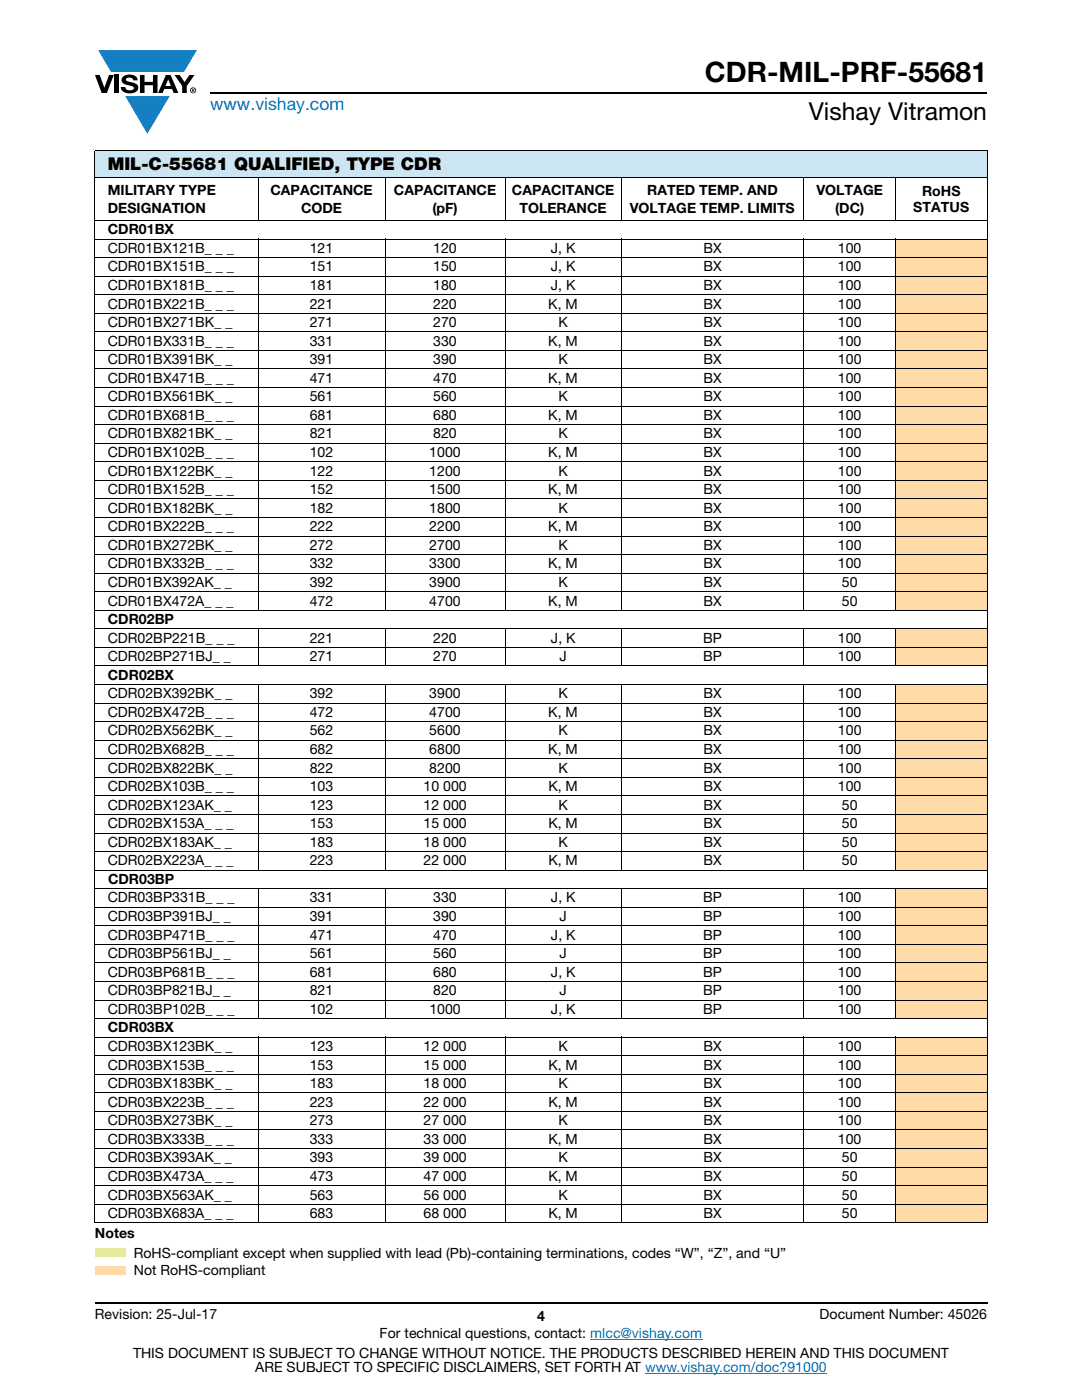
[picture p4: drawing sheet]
<svg xmlns="http://www.w3.org/2000/svg" width="216mm" height="279mm" viewBox="0 0 216 279" stroke-linecap="round" stroke-linejoin="round" font-family="sans-serif">
<defs><g id="words">
<text font-size="5.6" x="140.6" y="16.4">CDR-MIL-PRF-55681</text>
<text font-size="4.9" x="161.4" y="24">Vishay Vitramon</text>
<text font-size="3.5" fill="#007ec4" x="42" y="21.9">www.vishay.com</text>
<text font-size="3.5" x="21.5" y="34">MIL-C-55681 QUALIFIED, TYPE CDR</text>
<g font-size="2.8">
<text x="21.5" y="38.9">MILITARY TYPE</text>
<text x="54" y="38.9">CAPACITANCE</text>
<text x="78.6" y="38.9">CAPACITANCE</text>
<text x="102.1" y="38.9">CAPACITANCE</text>
<text x="129.1" y="38.9">RATED TEMP. AND</text>
<text x="162.9" y="38.9">VOLTAGE</text>
<text x="184" y="39.1">RoHS</text>
<text x="21.5" y="46.8">CDR01BX</text>
<text x="21.5" y="42.4">DESIGNATION</text>
<text x="60.1" y="42.4">CODE</text>
<text x="86.3" y="42.4">(pF)</text>
<text x="103.7" y="42.4">TOLERANCE</text>
<text x="125.6" y="42.4">VOLTAGE TEMP. LIMITS</text>
<text x="166.6" y="42.4">(DC)</text>
<text x="182.2" y="42.2">STATUS</text>
<text x="21.5" y="50.5">CDR01BX121B_ _ _</text>
<text x="61.8" y="50.5">121</text>
<text x="86.4" y="50.5">120</text>
<text x="109.9" y="50.5">J, K</text>
<text x="140.4" y="50.5">BX</text>
<text x="167.2" y="50.5">100</text>
<text x="21.5" y="54.2">CDR01BX151B_ _ _</text>
<text x="21.5" y="57.9">CDR01BX181B_ _ _</text>
<text x="61.8" y="54.2">151</text>
<text x="61.8" y="57.9">181</text>
<text x="86.4" y="54.2">150</text>
<text x="86.4" y="57.9">180</text>
<text x="109.9" y="54.2">J, K</text>
<text x="109.9" y="57.9">J, K</text>
<text x="140.4" y="54.2">BX</text>
<text x="140.4" y="57.9">BX</text>
<text x="167.2" y="54.2">100</text>
<text x="167.2" y="57.9">100</text>
<text x="21.5" y="61.6">CDR01BX221B_ _ _</text>
<text x="21.5" y="65.3">CDR01BX271BK_ _</text>
<text x="61.8" y="61.6">221</text>
<text x="61.8" y="65.3">271</text>
<text x="86.4" y="61.6">220</text>
<text x="86.5" y="65.3">270</text>
<text x="109.4" y="61.6">K, M</text>
<text x="111.4" y="65.3">K</text>
<text x="140.4" y="61.6">BX</text>
<text x="140.4" y="65.3">BX</text>
<text x="167.2" y="61.6">100</text>
<text x="167.2" y="65.3">100</text>
<text x="21.5" y="69">CDR01BX331B_ _ _</text>
<text x="61.8" y="69">331</text>
<text x="86.4" y="69">330</text>
<text x="109.4" y="69">K, M</text>
<text x="140.4" y="69">BX</text>
<text x="167.2" y="69">100</text>
<text x="21.5" y="72.7">CDR01BX391BK_ _</text>
<text x="21.5" y="76.4">CDR01BX471B_ _ _</text>
<text x="61.8" y="76.4">471</text>
<text x="61.8" y="72.7">391</text>
<text x="86.4" y="76.4">470</text>
<text x="86.5" y="72.7">390</text>
<text x="109.4" y="76.4">K, M</text>
<text x="111.4" y="72.7">K</text>
<text x="140.4" y="76.4">BX</text>
<text x="140.4" y="72.7">BX</text>
<text x="167.2" y="76.4">100</text>
<text x="167.2" y="72.7">100</text>
<text x="21.5" y="80.1">CDR01BX561BK_ _</text>
<text x="21.5" y="83.8">CDR01BX681B_ _ _</text>
<text x="61.8" y="83.8">681</text>
<text x="61.8" y="80.1">561</text>
<text x="86.4" y="83.8">680</text>
<text x="86.5" y="80.1">560</text>
<text x="109.4" y="83.8">K, M</text>
<text x="111.4" y="80.1">K</text>
<text x="140.4" y="83.8">BX</text>
<text x="140.4" y="80.1">BX</text>
<text x="167.2" y="83.8">100</text>
<text x="167.2" y="80.1">100</text>
<text x="21.5" y="87.5">CDR01BX821BK_ _</text>
<text x="61.8" y="87.5">821</text>
<text x="86.5" y="87.5">820</text>
<text x="111.4" y="87.5">K</text>
<text x="140.4" y="87.5">BX</text>
<text x="167.2" y="87.5">100</text>
<text x="21.5" y="91.2">CDR01BX102B_ _ _</text>
<text x="21.5" y="94.9">CDR01BX122BK_ _</text>
<text x="61.8" y="91.2">102</text>
<text x="61.8" y="94.9">122</text>
<text x="85.7" y="91.2">1000</text>
<text x="85.7" y="94.9">1200</text>
<text x="109.4" y="91.2">K, M</text>
<text x="111.4" y="94.9">K</text>
<text x="140.4" y="91.2">BX</text>
<text x="140.4" y="94.9">BX</text>
<text x="167.2" y="91.2">100</text>
<text x="167.2" y="94.9">100</text>
<text x="21.5" y="98.6">CDR01BX152B_ _ _</text>
<text x="61.8" y="98.6">152</text>
<text x="85.7" y="98.6">1500</text>
<text x="109.4" y="98.6">K, M</text>
<text x="140.4" y="98.6">BX</text>
<text x="167.2" y="98.6">100</text>
<text x="21.5" y="102.3">CDR01BX182BK_ _</text>
<text x="21.5" y="106">CDR01BX222B_ _ _</text>
<text x="61.8" y="106">222</text>
<text x="61.8" y="102.3">182</text>
<text x="85.7" y="106">2200</text>
<text x="85.7" y="102.3">1800</text>
<text x="109.4" y="106">K, M</text>
<text x="111.4" y="102.3">K</text>
<text x="140.4" y="106">BX</text>
<text x="140.4" y="102.3">BX</text>
<text x="167.2" y="106">100</text>
<text x="167.2" y="102.3">100</text>
<text x="21.5" y="109.7">CDR01BX272BK_ _</text>
<text x="21.5" y="113.4">CDR01BX332B_ _ _</text>
<text x="61.8" y="113.4">332</text>
<text x="61.8" y="109.7">272</text>
<text x="85.7" y="113.4">3300</text>
<text x="85.7" y="109.7">2700</text>
<text x="109.4" y="113.4">K, M</text>
<text x="111.4" y="109.7">K</text>
<text x="140.4" y="113.4">BX</text>
<text x="140.4" y="109.7">BX</text>
<text x="167.2" y="113.4">100</text>
<text x="167.2" y="109.7">100</text>
<text x="21.5" y="117.1">CDR01BX392AK_ _</text>
<text x="61.8" y="117.1">392</text>
<text x="85.7" y="117.1">3900</text>
<text x="111.4" y="117.1">K</text>
<text x="140.4" y="117.1">BX</text>
<text x="168" y="117.1">50</text>
<text x="21.5" y="120.8">CDR01BX472A_ _ _</text>
<text x="21.5" y="124.5">CDR02BP</text>
<text x="61.8" y="120.8">472</text>
<text x="85.7" y="120.8">4700</text>
<text x="109.4" y="120.8">K, M</text>
<text x="140.4" y="120.8">BX</text>
<text x="168" y="120.8">50</text>
<text x="21.5" y="128.2">CDR02BP221B_ _ _</text>
<text x="21.5" y="132">CDR02BP271BJ_ _</text>
<text x="61.8" y="128.2">221</text>
<text x="61.8" y="132">271</text>
<text x="86.5" y="132">270</text>
<text x="86.5" y="128.2">220</text>
<text x="109.9" y="128.2">J, K</text>
<text x="111.6" y="132">J</text>
<text x="140.3" y="132">BP</text>
<text x="140.3" y="128.2">BP</text>
<text x="167.2" y="132">100</text>
<text x="167.2" y="128.2">100</text>
<text x="21.5" y="135.7">CDR02BX</text>
<text x="21.5" y="139.4">CDR02BX392BK_ _</text>
<text x="21.5" y="143.1">CDR02BX472B_ _ _</text>
<text x="61.8" y="143.1">472</text>
<text x="61.8" y="139.4">392</text>
<text x="85.7" y="143.1">4700</text>
<text x="85.7" y="139.4">3900</text>
<text x="109.4" y="143.1">K, M</text>
<text x="111.4" y="139.4">K</text>
<text x="140.4" y="143.1">BX</text>
<text x="140.4" y="139.4">BX</text>
<text x="167.2" y="143.1">100</text>
<text x="167.2" y="139.4">100</text>
<text x="21.5" y="146.8">CDR02BX562BK_ _</text>
<text x="61.8" y="146.8">562</text>
<text x="85.7" y="146.8">5600</text>
<text x="111.4" y="146.8">K</text>
<text x="140.4" y="146.8">BX</text>
<text x="167.2" y="146.8">100</text>
<text x="21.5" y="150.5">CDR02BX682B_ _ _</text>
<text x="21.5" y="154.2">CDR02BX822BK_ _</text>
<text x="61.8" y="150.5">682</text>
<text x="61.8" y="154.2">822</text>
<text x="85.7" y="150.5">6800</text>
<text x="85.7" y="154.2">8200</text>
<text x="109.4" y="150.5">K, M</text>
<text x="111.4" y="154.2">K</text>
<text x="140.4" y="150.5">BX</text>
<text x="140.4" y="154.2">BX</text>
<text x="167.2" y="150.5">100</text>
<text x="167.2" y="154.2">100</text>
<text x="21.5" y="157.9">CDR02BX103B_ _ _</text>
<text x="21.5" y="161.6">CDR02BX123AK_ _</text>
<text x="61.8" y="157.9">103</text>
<text x="61.8" y="161.6">123</text>
<text x="84.5" y="157.9">10 000</text>
<text x="84.5" y="161.6">12 000</text>
<text x="109.4" y="157.9">K, M</text>
<text x="111.4" y="161.6">K</text>
<text x="140.4" y="157.9">BX</text>
<text x="140.4" y="161.6">BX</text>
<text x="167.2" y="157.9">100</text>
<text x="168" y="161.6">50</text>
<text x="21.5" y="165.3">CDR02BX153A_ _ _</text>
<text x="61.8" y="165.3">153</text>
<text x="84.5" y="165.3">15 000</text>
<text x="109.4" y="165.3">K, M</text>
<text x="140.4" y="165.3">BX</text>
<text x="168" y="165.3">50</text>
<text x="21.5" y="169">CDR02BX183AK_ _</text>
<text x="21.5" y="172.7">CDR02BX223A_ _ _</text>
<text x="61.8" y="172.7">223</text>
<text x="61.8" y="169">183</text>
<text x="84.5" y="172.7">22 000</text>
<text x="84.5" y="169">18 000</text>
<text x="109.4" y="172.7">K, M</text>
<text x="111.4" y="169">K</text>
<text x="140.4" y="172.7">BX</text>
<text x="140.4" y="169">BX</text>
<text x="168" y="172.7">50</text>
<text x="168" y="169">50</text>
<text x="21.6" y="176.4">CDR03BP</text>
<text x="21.5" y="180.1">CDR03BP331B_ _ _</text>
<text x="21.5" y="183.8">CDR03BP391BJ_ _</text>
<text x="61.8" y="180.1">331</text>
<text x="61.8" y="183.8">391</text>
<text x="86.5" y="183.8">390</text>
<text x="86.5" y="180.1">330</text>
<text x="109.9" y="180.1">J, K</text>
<text x="111.6" y="183.8">J</text>
<text x="140.3" y="183.8">BP</text>
<text x="140.3" y="180.1">BP</text>
<text x="167.2" y="183.8">100</text>
<text x="167.2" y="180.1">100</text>
<text x="21.5" y="187.5">CDR03BP471B_ _ _</text>
<text x="21.5" y="191.2">CDR03BP561BJ_ _</text>
<text x="61.8" y="187.5">471</text>
<text x="61.8" y="191.2">561</text>
<text x="86.5" y="191.2">560</text>
<text x="86.5" y="187.5">470</text>
<text x="109.9" y="187.5">J, K</text>
<text x="111.6" y="191.2">J</text>
<text x="140.3" y="191.2">BP</text>
<text x="140.3" y="187.5">BP</text>
<text x="167.2" y="191.2">100</text>
<text x="167.2" y="187.5">100</text>
<text x="21.5" y="194.9">CDR03BP681B_ _ _</text>
<text x="61.8" y="194.9">681</text>
<text x="86.5" y="194.9">680</text>
<text x="109.9" y="194.9">J, K</text>
<text x="140.3" y="194.9">BP</text>
<text x="167.2" y="194.9">100</text>
<text x="21.5" y="198.6">CDR03BP821BJ_ _</text>
<text x="21.5" y="202.3">CDR03BP102B_ _ _</text>
<text x="61.8" y="202.3">102</text>
<text x="61.8" y="198.6">821</text>
<text x="85.7" y="202.3">1000</text>
<text x="86.5" y="198.6">820</text>
<text x="109.9" y="202.3">J, K</text>
<text x="111.6" y="198.6">J</text>
<text x="140.3" y="198.6">BP</text>
<text x="140.3" y="202.3">BP</text>
<text x="167.2" y="198.6">100</text>
<text x="167.2" y="202.3">100</text>
<text x="21.5" y="206">CDR03BX</text>
<text x="21.5" y="209.7">CDR03BX123BK_ _</text>
<text x="61.8" y="209.7">123</text>
<text x="84.5" y="209.7">12 000</text>
<text x="111.4" y="209.7">K</text>
<text x="140.4" y="209.7">BX</text>
<text x="167.2" y="209.7">100</text>
<text x="21.5" y="213.5">CDR03BX153B_ _ _</text>
<text x="61.8" y="213.5">153</text>
<text x="84.5" y="213.5">15 000</text>
<text x="109.4" y="213.5">K, M</text>
<text x="140.4" y="213.5">BX</text>
<text x="167.2" y="213.5">100</text>
<text x="21.5" y="217.2">CDR03BX183BK_ _</text>
<text x="21.5" y="220.9">CDR03BX223B_ _ _</text>
<text x="61.8" y="220.9">223</text>
<text x="61.8" y="217.2">183</text>
<text x="84.5" y="220.9">22 000</text>
<text x="84.5" y="217.2">18 000</text>
<text x="109.4" y="220.9">K, M</text>
<text x="111.4" y="217.2">K</text>
<text x="140.4" y="220.9">BX</text>
<text x="140.4" y="217.2">BX</text>
<text x="167.2" y="220.9">100</text>
<text x="167.2" y="217.2">100</text>
<text x="21.5" y="224.6">CDR03BX273BK_ _</text>
<text x="61.8" y="224.6">273</text>
<text x="84.5" y="224.6">27 000</text>
<text x="111.4" y="224.6">K</text>
<text x="140.4" y="224.6">BX</text>
<text x="167.2" y="224.6">100</text>
<text x="21.5" y="228.3">CDR03BX333B_ _ _</text>
<text x="21.5" y="232">CDR03BX393AK_ _</text>
<text x="61.8" y="228.3">333</text>
<text x="61.8" y="232">393</text>
<text x="84.5" y="228.3">33 000</text>
<text x="84.5" y="232">39 000</text>
<text x="109.4" y="228.3">K, M</text>
<text x="111.4" y="232">K</text>
<text x="140.4" y="228.3">BX</text>
<text x="140.4" y="232">BX</text>
<text x="167.2" y="228.3">100</text>
<text x="168" y="232">50</text>
<text x="21.5" y="235.7">CDR03BX473A_ _ _</text>
<text x="21.5" y="239.4">CDR03BX563AK_ _</text>
<text x="61.8" y="235.7">473</text>
<text x="61.8" y="239.4">563</text>
<text x="84.5" y="235.7">47 000</text>
<text x="84.5" y="239.4">56 000</text>
<text x="109.4" y="235.7">K, M</text>
<text x="111.4" y="239.4">K</text>
<text x="140.4" y="235.7">BX</text>
<text x="140.4" y="239.4">BX</text>
<text x="168" y="235.7">50</text>
<text x="168" y="239.4">50</text>
<text x="21.5" y="243.1">CDR03BX683A_ _ _</text>
<text x="61.8" y="243.1">683</text>
<text x="84.5" y="243.1">68 000</text>
<text x="109.4" y="243.1">K, M</text>
<text x="140.4" y="243.1">BX</text>
<text x="168" y="243.1">50</text>
<text x="18.9" y="247.1">Notes</text>
<text x="26.7" y="251">RoHS-compliant except when supplied with lead (Pb)-containing terminations, codes “W”, “Z”, and “U”</text>
<text x="26.7" y="254.6">Not RoHS-compliant</text>
<text x="18.9" y="263.3">Revision: 25-Jul-17</text>
<text x="107.2" y="263.6">4</text>
<text x="163.6" y="263.3">Document Number: 45026</text>
<text x="75.8" y="267.1">For technical questions, contact: mlcc@vishay.com</text>
<text x="26.5" y="271">THIS DOCUMENT IS SUBJECT TO CHANGE WITHOUT NOTICE. THE PRODUCTS DESCRIBED HEREIN AND THIS DOCUMENT</text>
<text x="50.9" y="273.8">ARE SUBJECT TO SPECIFIC DISCLAIMERS, SET FORTH AT www.vishay.com/doc?91000</text>
</g>
</g></defs>
<g fill="#147fc3">
<path d="M19.6 10h19.7l-2.6 4.3h-1.1h-13.5z"/>
<path d="M25 19.2h8.9l-4.5 7.5z"/>
</g>
<g fill="#000">
<path d="M18.9 15h1l.9 2.5 1-2.5h.9l-1.4 3.6h-1zM22.9 15h.9v3.6h-.9zM24.6 15.3a2.1 2.1 0 0 1 2.8 .3l.1 .4h-.9a.79 .79 0 0 0-.7-.5 .79 .79 0 0 0-.8 .4l.3 .3 1 .2a1.08 1.08 0 0 1 1.2 1 1.08 1.08 0 0 1-1.1 1.2 1.73 1.73 0 0 1-2.4-1.2h.9a.96 .96 0 0 0 .8 .6 .96 .96 0 0 0 .9-.4 1.31 1.31 0 0 0-1.2-.6 1.03 1.03 0 0 1-1.1-.6 1.03 1.03 0 0 1 .2-1.1zM27.9 15h.9v1.3h1.7v-1.3h.9v3.6h-.9v-1.6h-1.7v1.6h-.9zM34.8 15h1.1l.9 1.4 1-1.4h1l-1.5 2.2v1.4h-.9v-1.4z"/>
<path d="M33.6 15.9l.5 1.3h-1.1zM33.1 15l-1.6 3.6h1l.3-.8h1.5l.3 .8h1l-1.6-3.6z"/>
<path d="M38.4 17.8h.2v.2h-.2zM38.3 17.7v.7h.1v-.3l.4 .3-.2-.3 .2-.2-.1-.2z"/>
<path d="M38.1 18a.46 .46 0 0 1 .9 0 .46 .46 0 0 1-.9 0zM37.9 18a.6 .6 0 0 0 1.2 0 .6 .6 0 0 0-1.2 0z"/>
</g>
<path d="M42 18.6h155M18.9 260h178.1" fill="none" stroke="#000" stroke-width=".36"/>
<path d="M117.8 267.3h22.3M128.7 274h36.3" fill="none" stroke="#007ec4" stroke-width=".2"/>
<g fill="#ffd9a6">
<path d="M178.7 47.7h18.3v3.7h-18.3z"/>
<path d="M178.7 51.4h18.3v3.7h-18.3z"/>
<path d="M178.7 55.1h18.3v3.7h-18.3z"/>
<path d="M178.7 58.8h18.3v3.7h-18.3z"/>
<path d="M178.7 62.5h18.3v3.7h-18.3z"/>
<path d="M178.7 66.2h18.3v3.7h-18.3z"/>
<path d="M178.7 69.9h18.3v3.7h-18.3z"/>
<path d="M178.7 73.6h18.3v3.7h-18.3z"/>
<path d="M178.7 77.3h18.3v3.7h-18.3z"/>
<path d="M178.7 81h18.3v3.8h-18.3z"/>
<path d="M178.7 84.8h18.3v3.7h-18.3z"/>
<path d="M178.7 88.5h18.3v3.7h-18.3z"/>
<path d="M178.7 92.2h18.3v3.7h-18.3z"/>
<path d="M178.7 95.9h18.3v3.7h-18.3z"/>
<path d="M178.7 99.6h18.3v3.7h-18.3z"/>
<path d="M178.7 103.3h18.3v3.7h-18.3z"/>
<path d="M178.7 107h18.3v3.7h-18.3z"/>
<path d="M178.7 110.7h18.3v3.7h-18.3z"/>
<path d="M178.7 114.4h18.3v3.7h-18.3z"/>
<path d="M178.7 118.1h18.3v3.7h-18.3z"/>
<path d="M178.7 125.5h18.3v3.7h-18.3z"/>
<path d="M178.7 129.2h18.3v3.7h-18.3z"/>
<path d="M178.7 136.6h18.3v3.7h-18.3z"/>
<path d="M178.7 140.3h18.3v3.7h-18.3z"/>
<path d="M178.7 144h18.3v3.7h-18.3z"/>
<path d="M178.7 147.7h18.3v3.7h-18.3z"/>
<path d="M178.7 151.4h18.3v3.7h-18.3z"/>
<path d="M178.7 155.1h18.3v3.7h-18.3z"/>
<path d="M178.7 158.8h18.3v3.7h-18.3z"/>
<path d="M178.7 162.5h18.3v3.7h-18.3z"/>
<path d="M178.7 166.2h18.3v3.7h-18.3z"/>
<path d="M178.7 169.9h18.3v3.8h-18.3z"/>
<path d="M178.7 177.4h18.3v3.7h-18.3z"/>
<path d="M178.7 181.1h18.3v3.7h-18.3z"/>
<path d="M178.7 184.8h18.3v3.7h-18.3z"/>
<path d="M178.7 188.5h18.3v3.7h-18.3z"/>
<path d="M178.7 192.2h18.3v3.7h-18.3z"/>
<path d="M178.7 195.9h18.3v3.7h-18.3z"/>
<path d="M178.7 199.6h18.3v3.7h-18.3z"/>
<path d="M178.7 207h18.3v3.7h-18.3z"/>
<path d="M178.7 210.7h18.3v3.7h-18.3z"/>
<path d="M178.7 214.4h18.3v3.7h-18.3z"/>
<path d="M178.7 218.1h18.3v3.7h-18.3z"/>
<path d="M178.7 221.8h18.3v3.7h-18.3z"/>
<path d="M178.7 225.5h18.3v3.7h-18.3z"/>
<path d="M178.7 229.2h18.3v3.7h-18.3z"/>
<path d="M178.7 232.9h18.3v3.7h-18.3z"/>
<path d="M178.7 236.6h18.3v3.7h-18.3z"/>
<path d="M178.7 240.3h18.3v3.7h-18.3z"/>
</g>
<path d="M18.9 30h178.1v5.5h-178.1z" fill="#cce5f3"/>
<path d="M18.9 249.2h6.1v1.7h-6.1z" fill="#e6e89c"/>
<path d="M19.1 249.3h5.9" fill="none" stroke="#e6e89c" stroke-width=".36"/>
<path d="M24.6 249.3h.4v1.6h-.4z" fill="#e6e89c"/>
<path d="M18.9 250.7h5.9" fill="none" stroke="#e6e89c" stroke-width=".36"/>
<path d="M18.9 249.2h.4v1.5h-.4z" fill="#e6e89c"/>
<path d="M18.9 252.7h6.1v1.7h-6.1z" fill="#ffd9a6"/>
<path d="M19 252.8h5.9" fill="none" stroke="#ffd9a6" stroke-width=".2"/>
<path d="M24.8 252.8h.1v1.6h-.1z" fill="#ffd9a6"/>
<path d="M18.9 254.3h5.9" fill="none" stroke="#ffd9a6" stroke-width=".2"/>
<path d="M18.9 252.7h.2v1.6h-.2z" fill="#ffd9a6"/>
<g fill="none" stroke="#000" stroke-width=".2">
<path d="M18.9 30h178.1M18.9 35.5h178.1M18.9 30.1v213.8M51.5 35.4v8.7M76.8 35.4v8.7M100.8 35.4v8.7M124 35.4v8.7M160.4 35.4v8.7M178.7 35.4v8.7M197 30.1v213.8M18.9 44h178.1M18.9 47.7h178.1"/>
<path d="M18.9 51.4h178.1M18.9 55.1h178.1M18.9 58.8h178.1M51.5 47.6v74.3M76.8 47.6v74.3M100.8 47.6v74.3M124 47.6v74.3M160.4 47.6v74.3M178.7 47.6v74.3M18.9 62.5h178.1M18.9 66.2h178.1M18.9 69.9h178.1"/>
<path d="M18.9 73.6h178.1M18.9 77.3h178.1M18.9 81h178.1M18.9 84.8h178.1M18.9 88.5h178.1M18.9 92.2h178.1M18.9 95.9h178.1M18.9 99.6h178.1M18.9 103.3h178.1M18.9 107h178.1M18.9 110.7h178.1M18.9 114.4h178.1"/>
<path d="M18.9 118.1h178.1M18.9 121.8h178.1M18.9 125.5h178.1M18.9 129.2h178.1M18.9 132.9h178.1M18.9 136.6h178.1M51.5 125.4v7.6M51.5 136.5v37.2M76.8 125.4v7.6M76.8 136.5v37.2M100.8 125.4v7.6M100.8 136.5v37.2"/>
<path d="M124 125.4v7.6M124 136.5v37.2M160.4 125.4v7.6M160.4 136.5v37.2M178.7 125.4v7.6M178.7 136.5v37.2M18.9 140.3h178.1M18.9 144h178.1M18.9 147.7h178.1M18.9 151.4h178.1M18.9 155.1h178.1M18.9 158.8h178.1"/>
<path d="M18.9 162.5h178.1M18.9 166.2h178.1M18.9 169.9h178.1M18.9 173.7h178.1M18.9 177.4h178.1M51.5 177.3v26.1M76.8 177.3v26.1M100.8 177.3v26.1M124 177.3v26.1M160.4 177.3v26.1M178.7 177.3v26.1M18.9 181.1h178.1"/>
<path d="M18.9 184.8h178.1M18.9 188.5h178.1M18.9 192.2h178.1M18.9 195.9h178.1M18.9 199.6h178.1M18.9 203.3h178.1M18.9 207h178.1M18.9 210.7h178.1M18.9 214.4h178.1M18.9 218.1h178.1M51.5 206.9v37.2M76.8 206.9v37.2"/>
<path d="M100.8 206.9v37.2M124 206.9v37.2M160.4 206.9v37.2M178.7 206.9v37.2M18.9 221.8h178.1M18.9 225.5h178.1M18.9 229.2h178.1M18.9 232.9h178.1M18.9 236.6h178.1M18.9 240.3h178.1M18.9 244h178.1"/>
</g>
<use href="#words"/>
</svg>
